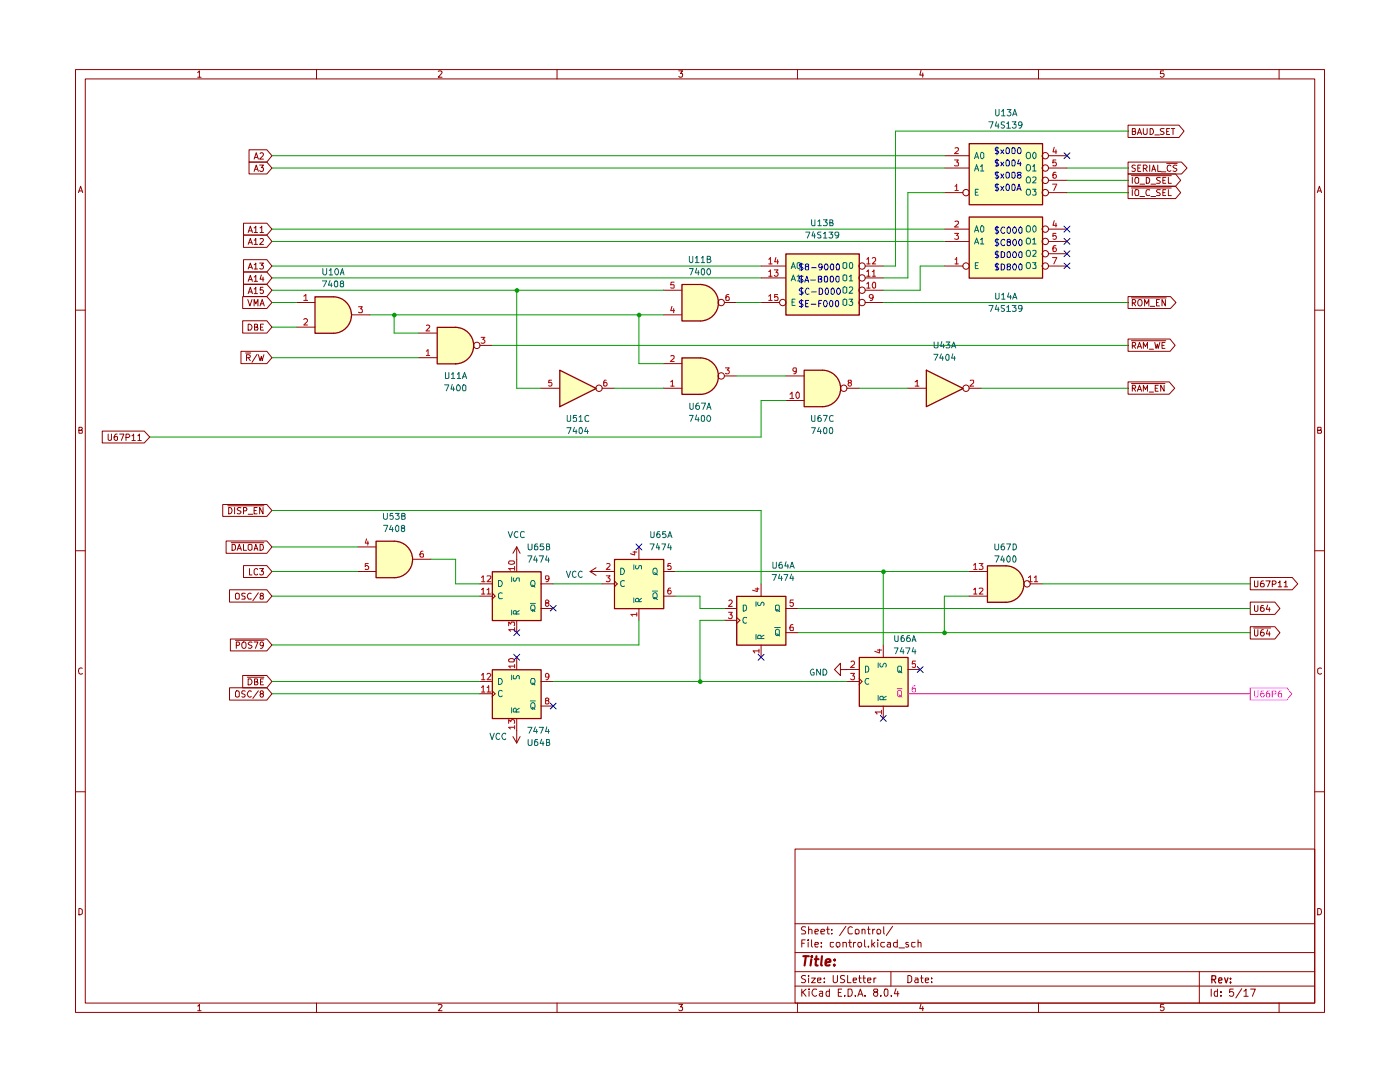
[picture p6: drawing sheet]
<svg xmlns="http://www.w3.org/2000/svg" width="279mm" height="216mm" viewBox="0 0 279 216" stroke-linecap="round" stroke-linejoin="round" font-family="sans-serif">
<g fill="none" stroke="#900000" stroke-width=".2">
<path d="M15.1 13.9h249.2v188.1h-249.2zM17 15.7h245.4v184.5h-245.4zM39.5 14.5l.3-.4v1.3M39.5 15.4h.6M63.2 13.9v1.8M87.5 14.2l.5-.1 .2 .3-.7 1h.7M111.2 13.9v1.8M135.5 14.1h.7l-.4 .5h.3v.7l-.5 .1-.1-.2M159.2 13.9v1.8M183.8 14.1l-.2 .9h.7M184.1 14.6v.8M207.3 13.9v1.8"/>
<path d="M232.2 14.1h-.6v.6l.6-.1 .1 .2v.4l-.2 .2h-.4l-.1-.2M255.3 13.9v1.8M15.7 38.4l.4-1.2 .4 1.2M15.7 38.1h.6M262.9 38.4l.4-1.2 .4 1.2M263.1 38.1h.6M15.1 61.9h1.9M262.4 61.9h1.9M15.7 85.9h.5l.2-.3-.1-.3h-.6v1.1h.6l.1-.5h-.2M263 85.9l.6-.1v-.5h-.6v1.1h.7v-.4v-.1h-.3M15.1 109.9h1.9M262.4 109.9h1.9"/>
<path d="M16.4 133.3a.58 .58 0 0 0-.8 .6 .58 .58 0 0 0 .8 .6v-.1M263.7 133.3h-.3l-.4 .2 .1 .9 .3 .1 .3-.1M15.1 158h1.9M262.4 158h1.9M158.7 169.4h103.7v30.8h-103.7zM15.7 181.3l.6 .1 .1 .2v.7l-.4 .2h-.3zM158.7 196.8h103.7M158.7 193.9h103.7M158.7 190.1h103.7M158.7 184.3h103.7M160 197.4v1.4M160 188.2h.5"/>
<path d="M160.2 198l.7 .8M160.7 187.5h-.7v1.5M160.8 194.7l-.6-.1-.3 .3a.74 .74 0 0 0 .8 .6l.1 .3-.3 .3-.6-.1M160.8 185l-.6-.1-.2 .2v.4l.5 .2 .3 .4-.2 .3h-.7M160.9 197.4l-.9 .7M161.3 187.5v.2M161.3 188v1M161.4 194.6v.2M161.4 185.6l.2-.2 .5 .2v.8M161.4 184.9v1.5M161.4 195.2v.9M161.5 197.4h.1"/>
<path d="M161.5 197.8v1M162 195.2h.7l-.7 .9h.7M162 187.5v1.3l.1 .2M162.6 188.5l.7-.1-.1-.4h-.5l-.1 .2v.6l.2 .2 .4-.1M162.6 185.9l.7-.1-.1-.4h-.4l-.2 .2v.6l.1 .2h.5M163 197.4h-.6a.79 .79 0 0 0-.3 .8 .79 .79 0 0 0 .6 .6l.3-.2M163.2 195.6l.6-.1v-.3h-.6v.1v.7h.6M163.6 197.9h.6v.9M163.8 185.9l.8-.1-.1-.3-.4-.1-.3 .2 .1 .8h.6M163.9 188.8v.2M163.9 188v.2M164.2 198.1l-.6 .2-.1 .2 .2 .3 .5-.1"/>
<path d="M164.5 195.9v.2M164.5 195.2v.1M164.9 185.4h.6M165.2 184.9v1.3l.1 .2h.2M165.5 197.9l-.4-.1-.3 .3 .1 .6h.6M165.5 197.4v1.4M166 186.3v.1M166 185.5v.1M166.3 194.6l.1 1.4a.52 .52 0 0 0 .7-.2v-1.2M166.4 188l-.7 .1v.7l.2 .2 .5-.1M167 188.1h.6v.6l-.2 .3h-.3l-.2-.3zM167.3 198h.5"/>
<path d="M168 197.4h-.7v1.4h.7M168.2 188.1l.6-.1 .1 1M168.2 188v1M168.6 198.6v.2M168.6 194.7h-.8a.57 .57 0 0 0 .1 .6 .57 .57 0 0 0 .6 .2l.1 .3a.6 .6 0 0 1-.9 .2M168.8 184.8l-1.2 1.9M169.2 194.6v1.5h.6M169.2 197.4h.6a.94 .94 0 0 1-.1 1.4h-.5zM169.3 188h.6M169.6 187.5v1.3l.3 .2M170.1 185.1l-.4-.2-.5 .4 .1 .9 .2 .2 .6-.1M170.3 195.6l.6-.1v-.3h-.6v.1v.7h.6"/>
<path d="M170.3 188v1M170.7 198.6v.2M170.7 185.6l.1-.1a.45 .45 0 0 1 .6 .2v.6l-.6 .1zM170.8 188h-.3l-.2 .3M171.2 198.8l.5-1.4 .5 1.4M171.3 188.1h.6l.1 .6-.3 .3h-.3l-.2-.3zM171.4 195.2h.5M171.4 198.4h.6M171.5 194.6v1.2l.4 .3M172 185.6l.2-.2 .4 .2v.8M172 185.4v1M172.2 195.2h.5"/>
<path d="M172.4 194.6v1.2l.2 .3h.1M172.6 187.5v1.3l.2 .2M172.6 198.6v.2M173.1 195.6l.7-.1-.1-.3h-.5l-.1 .1 .1 .7h.5M173.1 185.4h.6M173.3 188.8v.2M173.3 184.9v1.3l.1 .2h.3M174 187.5v1.5M174.2 188.4l.4 .6M174.2 185.4v1M174.4 195.2v.9M174.6 185.4l-.4 .3"/>
<path d="M174.6 188l-.6 .6M174.7 198l-.4-.3 .2-.3h.6l.1 .3-.3 .3a.45 .45 0 0 0-.5 .1 .45 .45 0 0 0 0 .5l.1 .1a.44 .44 0 0 0 .6-.1 .44 .44 0 0 0-.2-.6M174.8 195.2h-.2l-.2 .2M175.1 185.5a.45 .45 0 0 1 .7 .2l-.1 .6-.6 .1zM175.2 187.5v.2M175.2 188v1M175.8 198.6v.2M176.4 184.9v1.3l.1 .2M176.5 197.4h.5l.2 .2v.9l-.3 .3a.99 .99 0 0 1-.4-1.4zM176.5 188h-.6l-.1 .3v.4a.52 .52 0 0 0 .7 .2M177.1 188h.5l.1 1M177.7 188.4h-.5l-.2 .2 .2 .4 .5-.1"/>
<path d="M177.8 193.9v2.9M177.9 198.6v.2M178.1 184.8l-1.2 1.9M178.8 197.3l-.3 1h.9M179.1 188h-.6l-.2 .3v.4a.52 .52 0 0 0 .8 .2M179.1 187.5v1.5M179.2 197.8v1M179.4 189.1h1.1M181.2 194.6h.3l.4 .4v.7l-.4 .4h-.3zM181.3 188h-.5v.3l.4 .2 .2 .3-.2 .2-.4-.1M182.6 195.2h.5l.1 .9M182.6 188l-.7 .1v.7l.3 .2 .4-.1"/>
<path d="M183.2 195.5h-.5l-.2 .2 .2 .4 .5-.1M183.2 188.1l.5-.1 .1 1M183.2 187.5v1.5M183.7 195.2h.5M183.9 194.6v1.2l.3 .3M184.7 195.6l.6-.1v-.3h-.6v.1v.7h.6M185.9 195.9v.2M185.9 195.2v.1M239.4 193.9v6.3M241.7 197.4v1.4M243 197.9l-.4-.1-.3 .3 .1 .6h.6M243 197.4v1.4"/>
<path d="M243.7 198.6v.2M243.7 197.9v.1M246.1 197.4h-.7v.6l.6-.1 .2 .2-.1 .5-.1 .2-.6-.2M247.8 197.3l-1.2 1.8M248.2 197.8l.5-.4v1.4M248.2 198.8h.9M249.6 197.4h.9l-.6 1.4M263 181.3a.65 .65 0 0 1 .7 .6 .65 .65 0 0 1-.7 .6zM39.5 200.7l.3-.3v1.3M39.5 201.7h.6M63.2 200.2v1.8M87.5 200.5l.5-.1 .2 .3-.7 1h.7"/>
<path d="M111.2 200.2v1.8M135.5 200.4h.7l-.4 .5h.3v.7l-.5 .1-.1-.2M159.2 200.2v1.8M183.8 200.3l-.2 1h.7M184.1 200.8v.9M207.3 200.2v1.8M232.2 200.4h-.6v.6l.6-.1 .1 .2v.3l-.2 .3h-.4l-.1-.2M255.3 200.2v1.8"/>
</g>
<path d="M241.9 195.5l.6-.1 .1-.6-.7-.1v1.4M242.2 195.5l.4 .6M243.2 195.6l.7-.1-.2-.4-.4 .1-.1 .7 .2 .2 .4-.1M244.4 195.1l.3 1 .4-1M245.6 196v.1M245.6 195.2v.2" fill="none" stroke="#900000" stroke-width=".25"/>
<path d="M160.3 190.8h1.1M160.8 190.8l-.2 1.9M161.9 191.4l-.1 1.3M162 190.8v.2M162.6 191.4h.8M162.9 190.8l-.1 1.8 .4 .1M164 190.8l-.1 1.6 .1 .3M164.8 192.1l.9-.2v-.4a.6 .6 0 0 0-.9 .1v1h.8M166.5 192.5v.2M166.6 191.5v.1" fill="none" stroke="#900000" stroke-width=".42"/>
<g fill="#feffba">
<path d="M139.7 56.7a3.6 3.6 0 0 1 3.6 3.7 3.6 3.6 0 0 1-3.6 3.6z"/>
<path d="M136.1 56.7h3.6v7.3h-3.6z"/>
<path d="M156.8 50.6h14.6v12.2h-14.6z"/>
<path d="M90.9 65.3a3.6 3.6 0 0 1 3.6 3.6 3.6 3.6 0 0 1-3.6 3.7z"/>
<path d="M87.2 65.3h3.7v7.3h-3.7z"/>
<path d="M66.5 59.2a3.6 3.6 0 0 1 3.6 3.6 3.6 3.6 0 0 1-3.6 3.7z"/>
<path d="M62.8 59.2h3.7v7.3h-3.7z"/>
<path d="M193.4 43.3h14.6v12.2h-14.6z"/>
<path d="M193.4 28.6h14.6v12.2h-14.6z"/>
<path d="M200.7 112.9a3.6 3.6 0 0 1 3.6 3.6 3.6 3.6 0 0 1-3.6 3.6z"/>
<path d="M197 112.9h3.7v7.2h-3.7z"/>
<path d="M171.4 131.1h9.8v9.8h-9.8z"/>
<path d="M98.2 133.6h9.7v9.7h-9.7z"/>
<path d="M184.8 73.8l7.4 3.7-7.4 3.6z"/>
<path d="M164.1 73.8a3.6 3.6 0 0 1 3.6 3.7 3.6 3.6 0 0 1-3.6 3.6z"/>
<path d="M160.4 73.8h3.7v7.3h-3.7z"/>
<path d="M147 119h9.8v9.7h-9.8z"/>
<path d="M139.7 71.4a3.6 3.6 0 0 1 3.6 3.6 3.6 3.6 0 0 1-3.6 3.7z"/>
<path d="M136.1 71.4h3.6v7.3h-3.6z"/>
<path d="M111.7 73.8l7.3 3.7-7.3 3.6z"/>
<path d="M122.6 111.6h9.8v9.8h-9.8z"/>
<path d="M98.2 114h9.7v9.8h-9.7z"/>
<path d="M78.7 107.9a3.6 3.6 0 0 1 3.6 3.7 3.6 3.6 0 0 1-3.6 3.6z"/>
<path d="M75 107.9h3.7v7.3h-3.7z"/>
</g>
<g fill="none" stroke="#900000" stroke-width=".25">
<path d="M193.4 28.7h14.7v12.2h-14.7zM62.9 59.2h3.6a3.6 3.6 0 0 1 3.6 3.7 3.6 3.6 0 0 1-3.6 3.6h-3.6zM136.1 56.8h3.7a3.6 3.6 0 0 1 3.6 3.6 3.6 3.6 0 0 1-3.6 3.7h-3.7zM156.8 50.7h14.7v12.2h-14.7zM193.4 43.3h14.7v12.2h-14.7zM90.9 65.3a3.6 3.6 0 0 1 3.6 3.7 3.6 3.6 0 0 1-3.6 3.6M91 65.3h-3.8v7.3h3.8M111.7 73.9l7.3 3.6-7.3 3.7zM136.1 71.4h3.7a3.6 3.6 0 0 1 3.6 3.7 3.6 3.6 0 0 1-3.6 3.6h-3.7zM160.5 73.9h3.6a3.6 3.6 0 0 1 3.7 3.6 3.6 3.6 0 0 1-3.7 3.7h-3.6zM184.9 73.9l7.3 3.6-7.3 3.7zM78.7 108h-3.6v7.3h3.6"/>
<path d="M78.7 108a3.6 3.6 0 0 1 3.6 3.6 3.6 3.6 0 0 1-3.6 3.7M98.3 114.1h9.7v9.7h-9.7zM122.6 111.6h9.9v9.9h-9.9zM147 119h9.8v9.7h-9.8zM200.7 112.9a3.6 3.6 0 0 1 3.6 3.6 3.6 3.6 0 0 1-3.6 3.7M200.8 112.9h-3.7v7.3h3.7M98.3 133.6h9.7v9.8h-9.7zM171.5 131.2h9.7v9.7h-9.7z"/>
</g>
<g fill="none" stroke="#900000" stroke-width=".2">
<path d="M49.7 32.3h3.6l1 1.2-1 1.2h-3.6zM49.7 29.9h3.6l1 1.2-1 1.2h-3.6zM50.7 34.2l.4-1.3 .5 1.3M50.7 31.7l.4-1.2 .5 1.2M50.9 33.8h.5M50.9 31.4h.5M51.8 32.9h.8l-.4 .5h.3v.7l-.5 .1-.2-.2M51.9 30.6l.4-.1 .3 .3-.8 .9h.8M188.5 33.5h4.9M188.5 38.4h3.7M188.5 31.1h4.9M209.2 33.5h3.7"/>
<path d="M209.2 36h3.7M209.2 38.4h3.7M209.2 31.1h3.7M225.1 25h10.2l1 1.2-1 1.2h-10.2zM225.1 32.3h10.7l1.1 1.2-1.1 1.2h-10.7zM225.1 34.7h9.5l1 1.3-1 1.2h-9.5zM225.1 37.2h9.5l1 1.2-1 1.2h-9.5zM225.8 35.1h8M225.8 37.5h8M226 26.2h.4l.2-.1-.1-.4h-.5v1.1h.6l.1-.4-.3-.2M226 35.4v1.2M226 37.8v1.2"/>
<path d="M226.6 33l-.5-.1-.2 .3 .1 .2 .6 .3v.3l-.2 .2-.5-.1M226.7 37.8h.4l.1 .2v.9l-.1 .1h-.4l-.1-.1-.1-.6zM226.7 35.4l.5 .2v.8l-.1 .2h-.4a.86 .86 0 0 1 0-1.2zM227 26.8l.4-1.1 .4 1.1M227.1 26.5h.6M227.1 33.5h.4M227.5 36.7h.9M227.5 39.2h.9M227.7 32.9h-.6v1.3h.6M228.2 25.7v.9l.2 .2h.5v-.2v-.9M228.2 33.6h.5l.2-.4-.2-.3h-.5v1.3M228.5 33.6l.4 .6"/>
<path d="M228.8 35.4a.66 .66 0 0 1 .6 .4 .66 .66 0 0 1-.2 .8h-.4zM229.4 37.9l-.5-.1-.2 .6 .2 .6 .5-.1M229.4 32.9v1.3M229.5 25.7h.5a.66 .66 0 0 1 .2 .7 .66 .66 0 0 1-.7 .4zM229.7 36.7h.9M229.7 39.2h.9M229.9 34.2l.3-1.3 .4 1.3M230 33.8h.5M230.5 26.9h.9M231.1 32.9v1.3h.5M231.6 35.5h-.7l-.1 .2 .6 .4 .2 .3-.2 .2h-.6M231.6 37.8l-.7 .1-.1 .3 .3 .2h.2l.3 .4-.2 .2h-.6"/>
<path d="M231.7 34.3h1M232.1 36h.4M232.1 38.4h.4M232.3 25.7h-.6l-.1 .1 .2 .4h.3l.2 .3-.1 .3h-.6M232.7 35.4h-.6v1.2h.6M232.7 37.8h-.6v1.2h.6M232.8 26.2h.4M232.8 32.6h2.1M233.2 35.4v1.2h.6M233.2 37.8v1.2h.6M233.4 25.7h-.6v1.1h.6M233.7 33.1l-.3-.2a.65 .65 0 0 0-.5 .7 .65 .65 0 0 0 .5 .6l.3-.2"/>
<path d="M233.8 25.7h.6M234.1 25.7v1.1M234.9 33l-.5-.1-.3 .3 .1 .2 .7 .4-.3 .4-.5-.1M48.4 59.2h4.9l1 1.2-1 1.2h-4.9zM48.6 54.3h4.7l1 1.2-1 1.2h-4.7zM48.6 51.8h4.7l1 1.3-1 1.2h-4.7zM48.6 56.7h4.7l1 1.2-1 1.3h-4.7zM48.6 46.9h4.7l1 1.3-1 1.2h-4.7zM48.6 44.5h4.7l1 1.2-1 1.2h-4.7zM49.4 59.8l.5 1.2 .4-1.2M49.5 56.1l.5-1.2 .4 1.2M49.5 53.7l.5-1.2 .4 1.2"/>
<path d="M49.5 58.6l.5-1.3 .4 1.3M49.5 48.8l.5-1.2 .4 1.2M49.5 46.4l.5-1.3 .4 1.3M49.7 55.8h.6M49.7 53.3h.6M49.7 58.3h.6M49.7 48.4h.6M49.7 46.1h.6M50.7 55.3l.4-.4v1.2M50.7 52.8l.4-.3v1.2M50.7 57.7h.2l.2-.4v1.3M50.7 47.9h.2l.2-.3v1.2"/>
<path d="M50.7 45.5h.2l.2-.4v1.3M50.7 56.1h.7M50.7 53.7h.7M50.7 58.6h.7M50.7 48.8h.7M50.7 46.4h.7M51.8 52.5h.8l-.4 .4 .3 .1v.6h-.7M51.9 47.7l.4-.1 .3 .3-.8 .9h.8M51.9 45.5l.3-.4v1.3M51.9 46.4h.7M52.2 54.9l-.3 .8h.8M52.5 57.3h-.5l-.1 .6h.6v.6l-.4 .1-.2-.2"/>
<path d="M52.5 55.3v.8M132.4 57.9h3.7M151.9 55.5h4.9M151.9 53.1h4.9M172.6 57.9h3.7M172.6 55.5h3.7M172.6 53.1h3.7M188.5 53.1h3.7M188.5 45.7h4.9M188.5 48.2h4.9M209.2 53.1h3.7M209.2 45.7h3.7"/>
<path d="M209.2 48.2h3.7M209.2 50.6h3.7M225.1 59.2h8.5l1.1 1.2-1.1 1.2h-8.5zM225.8 59.4h6.9M227.2 59.9l.5-.1a.86 .86 0 0 1 0 1.2 .46 .46 0 0 1-.6-.4zM231.4 59.8h-.6v1.2h.6M232.6 59.8v1.2l-.7-1.2v1.2M48.1 70.1h5.2l1 1.3-1 1.2h-5.2zM48.4 64h4.9l1 1.3-1 1.2h-4.9zM49 70.4h1M49.2 71.4h.6l.2-.2-.1-.3-.7-.1v1.2M49.5 64.7a.66 .66 0 0 1 .8 .4 .66 .66 0 0 1-.3 .8h-.5z"/>
<path d="M49.5 71.4l.5 .6M50.7 61v-1.2l.4 .8 .4-.8v1.2M50.8 65.3h.4l.2-.2v-.3l-.6-.1v1.2h.6l.1-.5-.3-.1M51.3 70.7l-1 1.6M51.6 70.8l.3 1.2 .3-.9 .1 .9 .4-1.2M51.9 61l.4-1.2 .4 1.2M52 65.3h.4M52 60.6h.6M52.6 64.7h-.6v1.2h.6M59.2 60.4h3.6M59.2 65.3h3.6M70.2 62.8h3.6"/>
<path d="M83.6 71.4h3.6M83.6 66.5h3.6M95.8 68.9h2.4M107.9 77.5h3.8M120.1 77.5h2.5M132.4 62.8h3.7M132.4 77.5h3.7M132.4 72.6h3.7M144.6 60.4h2.4M144.6 75h2.4M151.9 60.4h3.6M156.8 79.9h3.6"/>
<path d="M156.8 75h3.6M169 77.5h2.4M172.6 60.4h3.7M181.2 77.5h3.6M193.4 77.5h2.4M225.1 67.6h8.4l1 1.3-1 1.2h-8.4zM225.1 76.2h8.2l1.1 1.3-1.1 1.2h-8.2zM225.8 68h6.9M225.8 76.5h6.7M226 60.5l.6-.1v-.5l-.6-.1v1.2M226 69l.6-.1v-.5l-.6-.1v1.2M226 77.5h.6v-.5l-.6-.1v1.2"/>
<path d="M226.2 60.5l.5 .5M226.2 69l.5 .5M226.2 77.5l.5 .6M227 69.5l.4-1.2 .4 1.2M227 78.1l.4-1.2 .4 1.2M227.1 69.2h.6M227.1 77.7h.6M228.2 69.5v-1.2l.4 .9 .4-.9v1.2M228.2 78.1v-1.2l.4 .8 .4-.8v1.2M228.4 61v-1.2l.5 .8 .4-.8v1.2M229.4 69.7h.8M229.4 78.2h.8"/>
<path d="M229.5 61.1h1M230.5 68.3l.2 1.2 .3-.8 .1 .8 .4-1.2M230.5 77.5h.5M230.8 60.4h.3M231.1 76.9h-.6v1.2h.6M231.9 68.9h.4M232.3 76.9v1.2l-.7-1.2v1.2M232.5 68.3h-.6v1.2h.6M20.4 86h8.4l1.1 1.2-1.1 1.2h-8.4zM21.6 86.6v1.1l.2 .2 .4-.1 .1-.2v-1M23.4 86.6l-.5 .2-.1 .8 .2 .3 .5-.2-.1-.6h-.5l-.1 .2M23.9 86.6h.8l-.5 1.3"/>
<path d="M25.1 87.3h.6l.2-.4-.2-.3h-.6v1.3M26.3 87l.4-.4v1.3M26.3 87.9h.7M27.5 87l.4-.4v1.3M27.5 87.9h.7M44.4 100.7h8.9l1 1.2-1 1.1h-8.9zM45.1 107.9h8.2l1 1.2-1 1.3h-8.2zM45.5 100.9h7.2M45.6 101.3a.64 .64 0 0 1 .7 .6 .64 .64 0 0 1-.7 .6zM45.8 117.7h7.5l1 1.3-1 1.1h-7.5zM46.1 108.3h6.6M46.3 108.6h.5l.2 .3v.7l-.2 .1-.5 .1z"/>
<path d="M46.8 101.3v1.2M47 118.5l.2-.1 .6 .1v.9l-.2 .1h-.4l-.2-.1zM47.3 109.8l.5-1.2 .4 1.2M47.5 109.5h.6M48.1 101.3h-.5l-.3 .2 .1 .3 .7 .3-.3 .4-.5-.1M48.6 112.9h4.7l1 1.1-1 1.2h-4.7zM48.6 108.6v1.2h.6M48.6 101.9h.6v-.6h-.6v1.2M48.9 118.4h-.6v.4l.6 .4v.3h-.6M49.5 108.8l.2-.2h.4l.2 .2v.8l-.3 .2-.5-.2zM49.5 102.6h1M49.8 113.5v1.2h.5"/>
<path d="M50.1 118.4a.61 .61 0 0 0-.7 .4 .61 .61 0 0 0 .2 .7h.5M50.7 109.8l.4-1.2 .4 1.2M50.7 101.9h.4M50.8 109.5h.6M51.3 101.3h-.6v1.2h.6M51.4 113.6l-.3-.1-.4 .3 .1 .8 .3 .1 .3-.1M51.6 118.3l-1.1 1.6M51.8 113.5h.8l-.4 .5h.3v.6l-.5 .1-.2-.1M51.9 108.6h.4a.66 .66 0 0 1 .3 .8 .66 .66 0 0 1-.7 .4zM52.2 118.9l-.3-.3a.35 .35 0 0 1 .3-.2 .35 .35 0 0 1 .4 .2l-.1 .2-.5 .2v.5h.5l.1-.4-.3-.2M52.5 101.3v1.2l-.7-1.2v1.2M71.4 114h3.6"/>
<path d="M71.4 109.1h3.6M82.4 111.6h3.6M95.8 116.5h2.4M95.8 119h2.4M98.2 118.3l.6 .7-.6 .5M103.1 109.1v4.9M103.1 109.1l-.7 1.3M103.1 109.1l.7 1.3M107.9 116.5h2.5M117.8 114h4.8M117.8 114l1.2 .8M119 113.3l-1.2 .7"/>
<path d="M120.1 116.5h2.5M122.6 115.9l.6 .6-.6 .6M127.5 109.1v2.5M132.4 119h2.4M132.4 114h2.4M151.9 116.5v2.5M193.4 119h3.6M193.4 114h3.6M205.6 116.5h2.4M249.5 115.2h8.4l1.1 1.3-1.1 1.2h-8.4zM250.4 115.9v1.2h.6v-1.2M252.1 115.9l-.4 .1a.94 .94 0 0 0 0 1.1h.4l.2-.2v-.3l-.2-.2h-.4l-.2 .2"/>
<path d="M252.6 115.9h.9l-.5 1.2M253.9 116.6h.5l.3-.3-.1-.3-.7-.1v1.2M255.1 116.2h.2l.1-.3v1.2M255.1 117.1h.7M256.3 116.2l.3-.3v1.2M256.3 117.1h.7M45.8 137.2h7.5l1 1.2-1 1.3h-7.5zM46 127.5h7.3l1 1.2-1 1.2h-7.3zM47 127.8h5.7M47.2 128.8l.6-.1v-.5l-.6-.1v1.3M47.2 137.8h.3l.3 .3v.8l-.3 .2-.5-.2v-.8zM48.3 128.3l.6-.2a.86 .86 0 0 1 0 1.3 .46 .46 0 0 1-.6-.5z"/>
<path d="M48.4 134.8h4.9l1 1.2-1 1.2h-4.9zM48.9 137.9l-.5-.1-.1 .2v.3l.6 .5-.2 .3-.4-.1M49.4 135.1h3.3M49.5 135.5h.5a.66 .66 0 0 1 .3 .8 .66 .66 0 0 1-.8 .4zM50.1 138v-.1a.54 .54 0 0 0-.6 .1 .54 .54 0 0 0-.1 .6l.4 .5 .3-.2M50.3 128.2l-.5-.1-.3 .3 .1 .2 .7 .3-.3 .5-.5-.1M50.7 128.1h.8l-.5 1.3M50.8 136.1h.4l.2-.2-.1-.4h-.5v1.2l.6-.1 .1-.4-.3-.1M51.6 137.8l-1.1 1.6M52 136.1h.4M52.2 138.4l-.2-.1a.31 .31 0 0 1 .1-.4 .31 .31 0 0 1 .4 .1v.3l-.5 .1-.1 .2v.3l.3 .2 .3-.1 .1-.1-.1-.5h-.2M52.6 135.5h-.6v1.2h.6"/>
<path d="M52.6 128.6a.35 .35 0 0 1-.4 .3 .35 .35 0 0 1-.3-.3l.1-.4 .3-.1a.72 .72 0 0 1 .3 .7 .72 .72 0 0 1-.6 .6M95.8 136h2.4M95.8 138.4h2.4M98.2 137.8l.6 .6-.6 .6M103.1 123.8v2.4M103.1 131.1v2.5M107.9 136h2.5M107.9 121.4h2.5M127.5 121.4v2.4M144.6 121.4h2.4M144.6 123.8h2.4M147 123.2l.7 .6-.7 .7"/>
<path d="M151.9 128.7v2.4M156.8 121.4h2.5M156.8 126.2h2.5M167.7 133.6v-1.3l-1.2 1.3 1.2 1.2v-1.2h3.7M169 136h2.4M171.4 135.4l.6 .6-.6 .7M176.3 128.7v2.4M181.2 133.6h2.4M249.5 120.1h4.9l1 1.3-1 1.2h-4.9zM249.5 125.1h4.9l1 1.1-1 1.3h-4.9zM250.2 125.3h3.4M250.4 120.8v1a.35 .35 0 0 0 .3 .2 .35 .35 0 0 0 .3-.2v-1"/>
<path d="M250.4 125.6v1.1l.2 .2 .4-.1v-.1v-1.1M252.1 120.8l-.4 .1-.2 .9 .3 .2 .4-.1 .1-.4-.2-.3h-.3l-.3 .3M252.1 125.6a.72 .72 0 0 0-.5 .6 .72 .72 0 0 0 .2 .7h.3l.2-.2-.1-.5h-.4l-.3 .2M253 120.7l-.3 .9h.8M253 125.6l-.3 .9h.8M253.3 121.2v.8M253.3 126.1v.8M102.4 147l.7 1.3M103.1 143.3v5M103.8 147l-.7 1.3M107.9 140.9h2.5M176.3 140.9v2.4"/>
<circle cx="192.8" cy="38.4" r=".64"/>
<circle cx="208.6" cy="33.5" r=".64"/>
<circle cx="208.6" cy="36" r=".64"/>
<circle cx="208.6" cy="38.4" r=".64"/>
<circle cx="208.6" cy="31.1" r=".64"/>
<circle cx="172" cy="57.9" r=".64"/>
<circle cx="172" cy="53.1" r=".64"/>
<circle cx="172" cy="55.5" r=".64"/>
<circle cx="192.8" cy="53.1" r=".64"/>
<circle cx="208.6" cy="48.2" r=".64"/>
<circle cx="208.6" cy="53.1" r=".64"/>
<circle cx="208.6" cy="50.6" r=".64"/>
<circle cx="208.6" cy="45.7" r=".64"/>
<circle cx="95.2" cy="68.9" r=".64"/>
<circle cx="119.5" cy="77.5" r=".64"/>
<circle cx="143.9" cy="60.4" r=".64"/>
<circle cx="143.9" cy="75" r=".64"/>
<circle cx="156.2" cy="60.4" r=".64"/>
<circle cx="168.4" cy="77.5" r=".64"/>
<circle cx="172" cy="60.4" r=".64"/>
<circle cx="192.8" cy="77.5" r=".64"/>
<circle cx="205" cy="116.5" r=".64"/>
</g>
<g fill="none" stroke="#b90000" stroke-width=".2">
<path d="M190.5 31.9h.8l-.4 .4 .4 .2v.5h-.8M190.6 37.2l.3-.5v1.3M190.6 29.5h.7v.5l-.8 .6h.8M190.6 38h.7M210.1 36.7h.8l-.6 1.3M210.4 29.4l-.3 .9h.8M210.7 31.9h-.6v.5a.45 .45 0 0 1 .6 .1 .45 .45 0 0 1 0 .6l-.6-.1M210.7 34.4h-.4l-.2 .2v.9h.6v-.6l-.4-.1-.2 .3M210.7 29.9v.7M60.6 59.1l.4-.3v1.1M60.6 59.9h.8M134.5 56.3h-.6v.6l.6-.1v.6h-.6"/>
<path d="M145.5 58.8h-.3l-.3 .2v.9h.6v-.6l-.5-.1-.1 .2M153.4 54.2l.4-.4v1.3M153.4 51.7l.4-.3v1.3M153.4 59.1l.4-.3v1.1M153.4 55.1h.7M153.4 52.7h.7M153.4 59.9h.7M154.5 53.8h.8l-.4 .6h.3v.6l-.5 .1-.2-.2M154.9 51.4l-.3 .8h.8M155.2 58.8h-.6v.6l.2-.2 .4 .1v.6h-.6M155.2 51.8v.9M173 56.6l.3-.3v1.2"/>
<path d="M173 54.2l.3-.4v1.3M173 51.7l.3-.3v1.3M173 57.5h.7M173 55.1h.7M173 52.7h.7M174.1 54.2h.1l.2-.4v1.3M174.1 51.6l.1-.2h.4l.2 .2v.4l-.7 .7h.7M174.1 55.1h.7M174.2 56.4l.3-.1 .3 .3v.7l-.2 .2h-.4l-.1-.4zM174.2 59.3l-.2 .2h-.3l-.2-.2 .1-.5h.4l.2 .2-.1 .9h-.4M190.5 46.6h.8l-.4 .4 .4 .2v.5h-.8M190.6 51.7h.2l.1-.3v1.3"/>
<path d="M190.6 44.2h.7v.4l-.8 .7h.8M190.6 52.7h.7M210.1 51.4h.8l-.6 1.3M210.4 44l-.3 1h.8M210.7 46.6h-.6v.6l.5-.2 .2 .2-.1 .5h-.6M210.7 49h-.4l-.2 .3v.8h.6v-.6l-.4-.1-.2 .3M210.7 44.5v.8M60.6 63.8l.2-.2h.3l.3 .2-.1 .4-.7 .7h.8M71.5 61.2h.8l-.3 .4 .3 .2v.5h-.8M85.1 70.1l.3-.3v1.2M85.1 64.9h.4l.3 .3-.8 .8h.8M85.1 71h.7"/>
<path d="M96 67.3h.8l-.4 .4 .4 .3-.1 .4h-.7M110.1 75.9h-.5l-.1 .5h.6v.6h-.6M121 75.9h-.4l-.1 .2v.9a.42 .42 0 0 0 .5-.1 .42 .42 0 0 0 .1-.5l-.5-.1-.1 .2M133.9 76.2l.3-.3v1.1M133.9 71h.6v.5l-.7 .6h.7M133.9 77h.6M134.1 61.1l-.2 .9h.7M134.5 61.6v.8M144.8 73.4h.7l-.4 .4 .4 .1v.2v.4h-.7M157.6 78.7l.5-.5v1.3M157.6 79.5h.8M158.9 78.4l.4-.2 .2 .3v.7l-.2 .3a.72 .72 0 0 1-.4-1.1z"/>
<path d="M158.9 73.9l-.2 .3h-.2l-.3-.3 .1-.4h.6v.8l-.5 .3M169.5 76.4l-.3-.3 .1-.2h.5v.4l-.5 .2a.35 .35 0 0 0 0 .5 .35 .35 0 0 0 .5 0 .35 .35 0 0 0 0-.5l-.1-.1M182.6 76.2l.4-.3v1.1M182.6 77h.8M193.6 75.9h.6l.1 .5-.8 .6h.8M73.2 107.5l-.3 .9h.7M73.4 107.9v.9M73.5 112.4h-.6v.6l.4-.1 .3 .2v.4l-.2 .1-.5-.1M84.4 110l-.4 .1a.94 .94 0 0 0 0 1.1l.5-.1v-.5l-.5-.1-.2 .2M96.1 117.7l.3-.4v1.2M96.1 115.2l.3-.3v1.2M96.1 116.1h.7"/>
<path d="M96.1 118.5h.7M97.2 117.7l.3-.4v1.2M97.2 115l.6-.1 .2 .2-.1 .3-.7 .7h.8M97.2 118.5h.8M101.5 112.1l.2-.2h.7l.3 .3-.1 .2a.7 .7 0 0 1-1.1-.1zM102.7 113.5h-1.2l.4 .3M102.7 113v.8M109.6 115.4l-.3 .3-.4-.2v-.5l.5-.1a.94 .94 0 0 1 0 1.1l-.4 .1M121 114.9h.8l-.5 .4 .4 .1 .1 .2-.1 .4h-.7M121.1 112.5l.4-.1 .3 .4-.8 .8h.8M126.3 110.2h.8M126.7 110v.7l-.9-.2"/>
<path d="M133.9 112.4h-.6v.6l.1-.1h.5v.7l-.6-.1M133.9 117.3l-.5 .1-.1 .9a.35 .35 0 0 0 .3 .2 .35 .35 0 0 0 .3-.2v-.3a.35 .35 0 0 0-.3-.2 .35 .35 0 0 0-.3 .2M145.5 119.9l.4-.2 .2 .4-.7 .9h.7M150.7 117.5h.8M151.1 117.3v.7l-.9-.2M158.3 119.7h-.6l-.1 .6h.7v.5l-.1 .2h-.4l-.2-.2M194.3 117.7l.3-.4v1.2M194.3 112.8l.3-.4v1.2M194.3 118.5h.7M194.3 113.6h.7M195.4 117.4l.6-.1 .2 .2-.1 .4-.7 .6h.8M195.4 112.4h.8l-.5 .5 .5 .2v.4l-.2 .1-.6-.1"/>
<path d="M205.2 115.2l.5-.3v1.2M205.2 116.1h.8M206.4 115.2l.4-.3v1.2M206.4 116.1h.7M96.1 137.2l.3-.4v1.3M96.1 134.7l.3-.3v1.2M96.1 138.1h.7M96.1 135.6h.7M97.2 137.2h.2l.1-.4v1.3M97.2 134.5l.2-.1h.3l.3 .2-.8 1h.8M97.2 138.1h.8M101.5 131.6a.75 .75 0 0 1 1.2 .2l-.3 .3h-.7l-.2-.2z"/>
<path d="M101.5 124.9v-.8l.4 .4 .1-.4h.6v.8M102.7 132.9h-1.2l.4 .4M102.7 125.6h-1.2l.4 .4M102.7 125.2v.8M102.7 132.6v.7M109.1 139.8l-.2-.1v-.3h.6v.3l-.6 .2 .1 .6h.4l.2-.2-.1-.4-.2-.1M109.1 120.3l-.2-.4 .4-.2 .3 .4-.3 .2-.4 .1v.4l.2 .2h.2l.3-.3v-.2l-.3-.2M109.6 134.9l-.2 .2h-.4l-.1-.6 .4-.1 .3 .2-.2 .9-.4 .1M127.1 122.6h-1.2l.3 .3M127.1 122.3v.6M145.4 122.2h.7l-.4 .5h.3l.1 .2-.1 .5h-.5l-.1-.1M151.5 129.9h-1.2l.3 .4"/>
<path d="M151.5 129.5v.8M158.2 124.6l-.4 .1-.2 .9 .1 .2 .6-.1-.1-.6h-.5l-.1 .2M169.8 134.4h.7l-.3 .5 .3 .1v.5l-.2 .1-.5-.1M169.8 132.1l.2-.2h.3l.2 .2v.4l-.7 .7h.7M175.1 129.7h.8M175.5 129.5v.8l-.9-.3M182.7 131.9h-.6l-.1 .6h.7v.6h-.7M101.5 144.4v-.8l.4 .4 .1-.3h.6v.7M102.7 145.1h-1.2l.4 .4M102.7 144.8v.7M175.9 142.1h-1.2l.3 .2v.2M175.9 141.7v.8"/>
</g>
<g fill="none" stroke="#006665" stroke-width=".2">
<path d="M194.5 31.7l.4-1.3 .4 1.3M194.5 34.1l.4-1.2 .4 1.2M194.6 38.4h.5M194.6 31.3h.6M194.6 33.7h.6M195.2 37.8h-.6v1.1h.6M195.7 33.2l.3-.3v1.2M195.7 34.1h.6M195.9 30.4l.4 .2v.8l-.2 .3a.75 .75 0 0 1-.2-1.3zM204.9 33l.2-.1h.4a.8 .8 0 0 1-.2 1.2h-.2a.79 .79 0 0 1-.2-1.1zM205 30.5h.5a.77 .77 0 0 1-.2 1.2l-.3-.1a.87 .87 0 0 1 0-1.1zM205 35.4h.5a.87 .87 0 0 1 0 1.1h-.5a.87 .87 0 0 1 0-1.1z"/>
<path d="M205 37.8h.5l.2 .4-.1 .6-.3 .1h-.3l-.2-.4zM206.1 33.2h.1l.2-.3v1.2M206.1 35.4h.7v.4l-.7 .7h.7M206.1 37.8h.7l-.4 .4 .4 .2v.5h-.7M206.1 34.1h.7M206.2 30.5l.3-.1 .3 .2v.8l-.3 .3a.71 .71 0 0 1-.3-1.2zM157.9 56l.4-1.1 .4 1.1M157.9 53.6l.4-1.2 .4 1.2M158 55.7h.6M158 53.3h.6M158.7 59.7h-.6v1.3h.6M159.1 55.2l.3-.3v1.1"/>
<path d="M159.1 52.6l.2-.2h.3a.77 .77 0 0 1-.2 1.2l-.3-.3zM159.1 56h.7M168.2 57.4l.3-.2 .5 .2v.9l-.3 .2-.5-.2zM168.2 55l.2-.1h.4l.2 .1v.9l-.3 .1-.5-.1zM168.2 52.6l.2-.2h.4l.2 .2v.8l-.3 .2-.5-.2zM168.2 59.9l.3-.2 .5 .2v.9l-.3 .2-.5-.2zM169.4 59.7h.8l-.4 .5h.3v.7l-.5 .1-.2-.2M169.5 57.4l.4-.2 .3 .4-.8 .9h.8M169.5 55.2l.3-.3v1.1M169.5 56h.7M169.6 52.5l.4-.1a.86 .86 0 0 1-.1 1.2l-.3-.1zM194.5 46.3l.4-1.3 .4 1.3"/>
<path d="M194.5 48.7l.4-1.2 .4 1.2M194.6 53h.5M194.6 46h.6M194.6 48.3h.6M195.2 52.4h-.6v1.2h.6M195.7 47.8l.3-.3v1.2M195.7 48.7h.6M195.9 45l.4 .3v.8l-.2 .2a.75 .75 0 0 1-.2-1.3zM204.9 45.2l.2-.2 .4 .1a.77 .77 0 0 1-.2 1.2l-.3-.1a.92 .92 0 0 1-.1-1zM205 47.6h.5a.87 .87 0 0 1 0 1.1h-.5a.87 .87 0 0 1 0-1.1zM205 50h.3l.3 .1 .1 .6-.2 .4h-.5l-.1-.1-.1-.6zM205 52.4h.5a.77 .77 0 0 1-.2 1.2l-.3-.1a.87 .87 0 0 1 0-1.1z"/>
<path d="M206.1 47.8l.3-.3v1.2M206.1 50h.7v.5l-.7 .6h.7M206.1 52.4h.7l-.4 .4 .4 .2v.5h-.7M206.1 48.7h.7M206.2 45.1l.3-.1 .3 .3v.8l-.3 .2a.71 .71 0 0 1-.3-1.2zM158.1 60.3h.4M99.5 115.8a.66 .66 0 0 1 .7 .4 .66 .66 0 0 1-.2 .8h-.5zM100.2 118.4a.45 .45 0 0 0-.7 .1v.7l.2 .3 .5-.1M102.1 115.1v1M102.5 115.3l-.1 .4 .3 .3 .3-.3 .2-.4h.3l.1 .7M106 116l.3-.2 .3 .1a.87 .87 0 0 1 0 1.1h-.5l-.2-.3zM106.2 116.8l.6 .4"/>
<path d="M123.9 113.4a.65 .65 0 0 1 .7 .6 .65 .65 0 0 1-.7 .6zM124.6 115.9l-.3-.1-.4 .3v.7l.2 .2 .5-.1M126.5 112.7v.9M126.5 119.3v.9M126.9 112.9l-.1 .4 .3 .2h.2l.3-.6h.3l.1 .6M128 119.4l-.5 .4M130.2 117.9h1M130.4 118.4l.5-.1a.86 .86 0 0 1 .1 1.2h-.5l-.2-.5zM130.5 113.5l.4-.1a.86 .86 0 0 1 0 1.2 .46 .46 0 0 1-.6-.4zM130.6 114.3l.6 .4M130.6 119.2l.6 .4M99.5 135.4h.5a.66 .66 0 0 1 .2 .8 .66 .66 0 0 1-.7 .4z"/>
<path d="M100.2 137.9l-.4-.1-.3 .3 .1 .8 .2 .1 .4-.1M102.1 121.8v.9M102.1 134.7v.9M102.5 134.8v.7h.4l.4-.7 .3 .2v.5M103 122.5v-.6h-.5l-.1 .6h1.2M103.6 121.8l-.6 .5M105.8 139.9h1M105.8 120.4h1M106.1 135.4h.5a.77 .77 0 0 1-.2 1.2l-.3-.1a.87 .87 0 0 1 0-1.1zM106.1 120.7h.5a.77 .77 0 0 1-.2 1.2l-.3-.1a.87 .87 0 0 1 0-1.1zM106.2 136.3h.2l.4 .4M106.2 121.7h.2l.4 .3"/>
<path d="M127.5 120.1l-.1-.6h-.5l-.1 .6h1.2M148.3 120.7h.5a.66 .66 0 0 1 .2 .8 .66 .66 0 0 1-.7 .4zM149 123.3l-.5-.1a.67 .67 0 0 0-.2 .7 .67 .67 0 0 0 .5 .5l.2-.1M150.9 120.1v.9M150.9 126.6v1M151.3 120.1l-.1 .5 .2 .2h.3l.4-.7 .4 .3-.1 .4M151.9 127.4v-.5l-.2-.2h-.3l-.2 .2v.5h1.3M152.5 126.7l-.6 .4M154.6 125.2h1.1M154.8 120.9l.1-.2h.5l.1 .2v.9l-.2 .1-.5-.1zM154.8 125.7l.2-.1 .5 .1v1l-.2 .1-.5-.1zM154.9 121.7h.3l.4 .3"/>
<path d="M154.9 126.5l.7 .4M172.7 132.9h.4l.2 .2 .1 .5-.3 .5h-.4zM173.4 135.5l-.5-.1a.61 .61 0 0 0-.3 .8 .61 .61 0 0 0 .8 .3M175.3 132.2v1M175.3 138.8v1M175.7 132.3l-.1 .5 .3 .3 .3-.2 .2-.5h.4v.7M176.3 139.6l-.1-.7h-.4l-.2 .2v.5h1.3M176.9 138.9l-.6 .4M179.2 133.1l.1-.2h.4l.2 .2v.8l-.2 .2h-.4l-.1-.2zM179.4 133.9l.6 .4M102.1 141.2v1M103 142.1v-.6l-.1-.2-.4 .1-.1 .7h1.2"/>
<path d="M103.6 141.3l-.6 .4M106 140.4l.3-.2 .3 .1a.77 .77 0 0 1-.2 1.2l-.3-.1a.92 .92 0 0 1-.1-1zM106.2 141.1l.6 .5"/>
</g>
<path d="M179.1 137.4h1M179.2 137.9l.2-.1 .5 .1v1l-.2 .1-.5-.1zM179.4 138.7l.6 .4M181.2 138.4h68.3M182.6 136.8l-.4 .1a.92 .92 0 0 0 .1 1.2l.4-.2v-.5l-.5-.1-.2 .2M249.5 137.2h7.3l1 1.2-1 1.3h-7.3zM250.4 137.8v1.1l.2 .2 .4-.1v-.1v-1.1M252.1 137.8a.72 .72 0 0 0-.5 .6 .72 .72 0 0 0 .2 .7h.3l.2-.2-.1-.5-.4-.1-.3 .3M253.3 137.8a.72 .72 0 0 0-.6 .6 .72 .72 0 0 0 .3 .7l.4-.2v-.5l-.4-.1-.3 .3M253.9 138.5l.7-.1 .1-.3-.3-.3h-.5v1.3M255.7 137.8a.72 .72 0 0 0-.6 .6 .72 .72 0 0 0 .3 .7l.4-.2v-.5l-.4-.1-.3 .3" fill="none" stroke="#f0f" stroke-width=".2"/>
<g fill="none" stroke="#009a00" stroke-width=".2">
<path d="M54.3 31.1h134.2M54.3 33.5h134.2M188.5 38.4h-7.3v17.1h-4.9M212.9 33.5h12.2M212.9 38.4h12.2M212.9 36h12.2M225.1 26.2h-46.4v26.9h-2.4M54.3 57.9h78.1M54.3 45.7h134.2M54.3 48.2h134.2M54.3 55.5h97.6M54.3 53.1h97.6"/>
<path d="M103.1 57.9v19.6h4.8M188.5 53.1h-4.9v4.8h-7.3M54.3 60.4h4.9M54.3 71.4h29.3M54.3 65.3h4.9M73.8 62.8h58.6M78.7 62.8v3.7h4.9M98.2 68.9h126.9M122.6 77.5h9.8M127.5 62.8v9.8h4.9M147 60.4h4.9M147 75h9.8"/>
<path d="M156.8 79.9h-4.9v7.3h-122M171.4 77.5h9.8M176.3 60.4h48.8M195.8 77.5h29.3M54.3 101.9h97.6v14.6M54.3 119h41.5M54.3 114h17.1M54.3 109.1h17.1M86 111.6h4.9v4.9h4.9M110.4 116.5h9.7M134.8 119h4.9v2.4h4.9M134.8 114h58.6"/>
<path d="M176.3 114v14.7M193.4 119h-4.9v7.2M208 116.5h41.5M54.3 136h41.5M54.3 138.4h41.5M110.4 136h58.6M127.5 123.8v4.9h-73.2M144.6 123.8h-4.9v12.2M159.3 126.2h90.2M159.3 121.4h90.2"/>
</g>
<g fill="none" stroke="#1100ca" stroke-width=".2">
<path d="M199 29.3v1.6M199 31.7v1.6M199 34.2v1.5M199 36.6v1.6M199.3 29.5h-.7v.5l.7 .3-.2 .3h-.5M199.3 36.8l-.5-.1-.2 .2v.4a.57 .57 0 0 1 .6 .6h-.6M199.3 32h-.7v.3l.7 .5-.2 .3h-.5M199.3 34.4l-.7 .1v.3l.7 .4-.2 .4-.5-.1M199.7 29.9l.6 .7M199.7 37.2l.6 .8M199.7 32.3l.6 .8M199.7 34.7l.6 .9"/>
<path d="M200.3 29.9l-.6 .7M200.3 37.2l-.6 .8M200.3 32.3l-.6 .8M200.3 34.7l-.6 .9M200.8 29.5h.4l.2 .2v.8l-.1 .1h-.5zM200.8 32l.4-.1 .2 .3v.7l-.1 .2-.5-.1zM200.8 34.5l.5-.1 .1 .1v.8a.35 .35 0 0 1-.4 .3 .35 .35 0 0 1-.3-.5zM201 36.7l.4 .3v.8l-.1 .1-.3 .1a.9 .9 0 0 1 0-1.3zM201.9 37l.3-.3a.75 .75 0 0 1 .2 1.3l-.4-.1-.1-.1zM201.9 34.5l.2-.1h.3a.86 .86 0 0 1 0 1.2l-.4-.1-.1-.2zM202 29.5h.4a.91 .91 0 0 1 0 1.1h-.3l-.2-.1zM202 32l.4-.1a.86 .86 0 0 1 0 1.2h-.3l-.2-.2z"/>
<path d="M202.9 38l.5-1.3 .4 1.3M203 37.7h.6M203.2 29.5a.56 .56 0 0 1 .6 .4 .56 .56 0 0 1-.2 .7h-.4l-.1-.1-.1-.5zM203.3 34.9l-.3-.4 .2-.1h.4l.2 .2-.8 .5 .1 .4 .2 .1 .4-.1 .1-.2-.1-.3-.2-.1M203.4 31.8l-.4 .9h.8M203.6 32.3v.8M159.9 52.5v1.5M159.9 54.9v1.6M159.9 57.3v1.6M159.9 59.8v1.6M160.3 55.1h-.6l-.2 .2 .3 .4h.2l.3 .3-.1 .2h-.7M160.3 52.7h-.7l-.1 .3 .3 .3h.2l.3 .3-.2 .2h-.6"/>
<path d="M160.3 57.6l-.5-.1-.3 .2 .2 .4 .5 .2v.4h-.7M160.6 56.3l.4-1.2 .4 1.2M160.7 56h.6M161 53.2l-.3-.3 .3-.2h.4v.4a.48 .48 0 0 0-.6 .2 .48 .48 0 0 0 .1 .5h.5v-.5l-.2-.1M161.4 59.9h-.6v1.3h.6M161.5 57.7l-.3-.2a.65 .65 0 0 0-.5 .6 .65 .65 0 0 0 .5 .7l.3-.1M161.8 55.9h.9M162 53.4h.9M162 58.3h.9M163.3 55.7h.4l.3-.2-.2-.4h-.5v1.2l.7-.1v-.4l-.3-.1M163.5 57.5h.3l.4 .3v.6l-.4 .4h-.3zM164 59.9h-.6v1.3"/>
<path d="M164.1 53.2l-.3 .2h-.2l-.2-.1v-.6h.4l.3 .2-.2 .9h-.4M164.5 55.3l.2-.2h.3a.86 .86 0 0 1-.1 1.2l-.3-.1-.1-.2zM164.7 52.7h.2a.77 .77 0 0 1 .2 1.1h-.3a.78 .78 0 0 1-.1-1.1zM164.9 57.5a.75 .75 0 0 1 .2 1.3h-.2a.9 .9 0 0 1 0-1.3zM165.7 55.3l.2-.2 .3 .1a.66 .66 0 0 1-.3 1.1l-.2-.3zM165.9 52.7h.2l.3 .2-.1 .9h-.4a.94 .94 0 0 1 0-1.1zM166.1 57.5a.68 .68 0 0 1 .5 .6 .68 .68 0 0 1-.5 .7l-.2-.3v-.8zM167 59.9a.68 .68 0 0 1 .4 .7 .68 .68 0 0 1-.4 .6l-.3-.5 .1-.6zM167 55.1h.3l.2 .2v.7l-.4 .3a.84 .84 0 0 1-.1-1.2zM167 52.7h.3a.86 .86 0 0 1 .1 1.1h-.4zM167.1 57.6l.2-.1a.68 .68 0 0 1 .4 .6 .68 .68 0 0 1-.4 .7l-.3-.5zM199 45.1v1.6"/>
<path d="M199 47.6v1.6M199 50v1.6M199 52.5v1.5M199.3 47.8h-.5l-.2 .1v.4l.7 .3-.2 .4-.5-.1M199.3 52.7h-.7v.4l.7 .4-.2 .3h-.5M199.3 45.4l-.5-.1-.2 .2v.3l.7 .4-.2 .4-.5-.1M199.3 50.3h-.7v.4l.7 .4-.2 .3h-.5M199.8 52.7l.7 .2v.7l-.3 .2h-.4zM199.8 50.2l.7 .3v.6l-.3 .3h-.4zM200.5 47.9l-.3-.1a.65 .65 0 0 0-.5 .6 .65 .65 0 0 0 .5 .6l.3-.1M200.5 45.5l-.3-.2a.61 .61 0 0 0-.5 .7 .61 .61 0 0 0 .8 .5v-.1M201 45.6l.3-.3a.68 .68 0 0 1 .4 .6 .68 .68 0 0 1-.4 .7l-.3-.3z"/>
<path d="M201.1 50.3l.3-.1a.91 .91 0 0 1 .1 1.2h-.3l-.2-.2zM201.2 48.3l-.2-.1 .2-.4h.4v.5h-.4l-.2 .1v.5l.2 .1h.2l.3-.2-.1-.5h-.2M201.2 53.2l-.2-.1v-.4h.6v.4l-.6 .2 .1 .5h.5a.36 .36 0 0 0-.2-.6M202.3 52.7h.2a.77 .77 0 0 1 .2 1.1h-.3a.78 .78 0 0 1-.1-1.1zM202.3 50.3l.1-.1a.75 .75 0 0 1 .3 1.2h-.3a.78 .78 0 0 1-.1-1.1zM202.4 47.8a.68 .68 0 0 1 .5 .6 .68 .68 0 0 1-.5 .6 .75 .75 0 0 1 0-1.2zM202.4 45.3a.68 .68 0 0 1 .5 .6 .68 .68 0 0 1-.5 .7 .75 .75 0 0 1 0-1.3zM203.5 47.8h.2l.3 .2v.8l-.3 .2a.71 .71 0 0 1-.2-1.2zM203.5 52.7h.2l.3 .2-.1 .9h-.4a.94 .94 0 0 1 0-1.1zM203.5 45.4l.2-.1 .3 .3v.7l-.3 .3a.71 .71 0 0 1-.2-1.2zM203.5 50.3l.2-.1 .3 .3v.7l-.2 .2h-.3l-.2-.4zM160.3 60l-.5-.1-.3 .3 .1 .3 .6 .2 .1 .3-.3 .2-.5-.1"/>
<path d="M160.8 60.5h.4M161.9 60.7h.9M163.4 60.5h.4M164.5 60a.56 .56 0 0 1 .6 .4 .56 .56 0 0 1-.2 .6v.1a.56 .56 0 0 1-.6-.3 .56 .56 0 0 1 .2-.7zM165.7 60l.2-.1 .3 .3v.8l-.3 .2a.71 .71 0 0 1-.2-1.2z"/>
</g>
<g fill="none" stroke="#08008a" stroke-width=".2">
<path d="M212.3 30.5l1.2 1.2M213.5 30.5l-1.2 1.2M212.3 45.1l1.2 1.2M212.3 52.5l1.2 1.1M212.3 47.6l1.2 1.2M212.3 50l1.2 1.2M213.5 45.1l-1.2 1.2M213.5 52.5l-1.2 1.1M213.5 47.6l-1.2 1.2M213.5 50l-1.2 1.2M126.9 108.5l1.2 1.2M128.1 108.5l-1.2 1.2"/>
<path d="M102.5 125.6l1.2 1.2M102.5 130.6l1.2 1.1M103.7 125.6l-1.2 1.2M103.7 130.6l-1.2 1.1M109.8 120.8l1.2 1.1M111 120.8l-1.2 1.1M151.3 130.6l1.2 1.1M152.5 130.6l-1.2 1.1M183 133l1.2 1.2M184.2 133l-1.2 1.2M109.8 140.3l1.2 1.2M111 140.3l-1.2 1.2"/>
<path d="M175.7 142.7l1.2 1.2M176.9 142.7l-1.2 1.2"/>
</g>
<g fill="#009a00">
<circle cx="127.6" cy="62.9" r=".47"/>
<circle cx="103.2" cy="58" r=".47"/>
<circle cx="78.7" cy="62.9" r=".47"/>
<circle cx="139.7" cy="136" r=".47"/>
<circle cx="176.3" cy="114.1" r=".47"/>
<circle cx="188.5" cy="126.3" r=".47"/>
</g>
<g fill="none" stroke="#006665" stroke-width=".2">
<path d="M197.4 24.3h.8l-.5 1.3M198.7 21.8v1.1l.2 .2h.2l.3-.2v-1.1M198.9 24.3l-.3 .8h.8M199.2 24.7v.9M199.9 22.3l.3-.5v1.3M199.9 23.1h.7M200.5 24.4l-.5-.1-.2 .2v.3l.5 .2 .2 .2-.3 .4-.4-.1M200.9 24.6h.2l.2-.3v1.3M200.9 25.6h.8M201 21.8h.8l-.5 .6h.4l.1 .2-.1 .4-.5 .1-.2-.2M202 24.3h.8l-.4 .5 .4 .1v.5l-.3 .2h-.3l-.2-.2M202.1 23.1l.4-1.3 .4 1.3"/>
<path d="M202.2 22.8h.6M204 24.8l-.3 .3-.4-.1v-.5l.4-.2a.72 .72 0 0 1 .2 .7 .72 .72 0 0 1-.5 .6M64.3 56h.9l-.6 1.2M64.4 53.6v1l.3 .3h.2l.3-.3v-1M65.7 53.9l.3-.3v1.3M65.7 54.9h.7M65.9 56l-.4 .9h.8M66.1 56.5v.7M66.8 56.1l.3-.1 .3 .3v.8l-.2 .1-.4-.1zM67 53.7l.1-.1a.68 .68 0 0 1 .5 .6 .68 .68 0 0 1-.5 .7 .81 .81 0 0 1-.1-1.2zM67.9 54.9l.4-1.3 .4 1.3M68 54.4h.6"/>
<path d="M68.2 56.6l-.3-.3a.35 .35 0 0 1 .3-.3 .35 .35 0 0 1 .4 .3l-.1 .2-.5 .1v.6h.5l.1-.1v-.3l-.3-.2M137.6 53.6h.7l-.5 1.3M137.6 51.1v1.1l.2 .2 .5-.2v-1.1M138.8 51.5h.1l.2-.4v1.3M138.8 52.4h.7M139 53.5l-.2 .9h.7M139.4 54v.9M140 51.5l.3-.4v1.3M140 52.4h.6M140 53.7l.4-.1a.78 .78 0 0 1-.2 1.3l-.2-.3zM141.1 51.7l.6-.1v-.4l-.6-.1v1.3h.5l.3-.4-.3-.3M141.2 53.7l.2-.1a.68 .68 0 0 1 .4 .6 .68 .68 0 0 1-.4 .7 .81 .81 0 0 1-.2-1.2z"/>
<path d="M160.8 46.3h.8l-.5 1.2M162 43.9v.9l.1 .2h.5v-1.1M162.3 46.2l-.2 .9h.6M162.6 46.7v.8M163.2 44.2l.4-.3v1.1M163.2 45h.7M163.8 46.3h-.5l-.1 .2 .1 .3 .5 .3v.3h-.6M164.3 46.7l.4-.4v1.2M164.3 43.9h.8l-.4 .4 .4 .2-.1 .5h-.7M164.3 47.5h.7M165.4 46.3h.8l-.4 .4 .3 .1 .1 .2-.1 .4h-.7M165.6 44.4h.4l.2-.1v-.4h-.6v1.1h.6l.1-.4-.3-.2"/>
<path d="M167.4 46.8l-.3 .3h-.2l-.3-.3v-.3l.2-.2h.4a.94 .94 0 0 1 0 1.1l-.4 .1M198.7 58.5v1.1l.2 .1 .4-.1 .1-.2v-.9M199.9 58.8l.3-.3v1.2M199.9 59.7h.7M201.3 58.4l-.2 .9h.7M201.7 58.9v.8M202.1 59.7l.4-1.2 .4 1.2M202.2 59.4h.6M88.7 76.8h.9l-.5 1.2M88.9 74.3l.1 1.2h.4l.2-.1v-1.1M90.1 74.7l.3-.4v1.2M90.1 75.5h.7"/>
<path d="M90.3 76.7l-.3 .9h.8M90.5 77.2v.8M91.3 76.9h.3a.67 .67 0 0 1 0 1.1l-.3-.1a.78 .78 0 0 1 0-1zM91.3 74.7l.3-.4v1.2M91.3 75.5h.6M92.3 75.5l.4-1.2 .4 1.2M92.4 76.9l.3-.1 .3 .2v.8l-.2 .2-.4-.1zM92.4 75.2h.6M186.4 70.7h.8l-.6 1.2M186.4 68.2v1.1l.2 .1h.4l.2-.1v-1.1M187.9 70.6l-.4 .9h.8M188 68.2l-.3 .9h.8"/>
<path d="M188.1 71.1v.8M188.3 68.7v.7M188.8 68.2h.8l-.5 .5 .5 .2v.4l-.2 .1-.6-.1M188.9 70.8l.2-.1 .3 .3v.7l-.2 .2-.3-.1a.78 .78 0 0 1 0-1zM189.9 69.4l.4-1.2 .5 1.2M190 69.1h.6M190.2 70.6l-.3 .9h.8M190.5 71.1v.8M197.4 61h.8l-.5 1.1M198.9 60.9l-.3 .8h.8M199.2 61.3v.8M200.5 61h-.6l-.1 .4a.57 .57 0 0 1 .6 .7h-.6"/>
<path d="M200.9 61.3l.4-.3v1.1M200.9 62.1h.8M202 61h.8l-.4 .4 .4 .1v.6h-.8M204 61.5l-.1 .1h-.5l-.1-.6h.6l.1 .1-.2 1h-.4M113.1 85.3h.9l-.5 1.2M113.2 82.9l.1 1.2h.5l.1-1.2M114.6 85.3l-.2 .8h.7M115 85.8v.7M115.1 82.9h-.6l-.1 .6 .2-.2h.3l.2 .2v.5h-.7M115.6 83.2l.3-.3v1.2M115.6 84.1h.6M115.7 85.4l.4-.1a.72 .72 0 0 1-.3 1.2l-.2-.2z"/>
<path d="M117 85.3l-.3 .8h.7M117.3 85.8v.7M117.5 83h-.1a.45 .45 0 0 0-.6 .1v.7l.1 .3 .6-.1M137.6 82.9h.7l-.5 1.2M137.7 80.4v1l.2 .3 .4-.2v-1.1M139 82.8l-.2 .9h.7M139.4 83.3v.8M139.4 80.4l-.4 .2-.1 .8 .2 .3h.3l.2-.3v-.3l-.2-.2h-.4l-.1 .2M140 80.4h.8l-.5 1.3M140 83l.4-.1a.86 .86 0 0 1 .1 1.2h-.4l-.1-.2zM141.1 81.7l.4-1.3 .4 1.3M141.2 83l.3-.1a.84 .84 0 0 1 .1 1.2h-.3a.78 .78 0 0 1-.1-1.1z"/>
<path d="M141.2 81.3h.6M162 85.3h.7l-.5 1.2M162 82.9v1l.1 .2 .5-.1v-1.1M163.5 85.3l-.3 .8h.7M163.7 82.9l-.5 .2v.9l.5 .1 .2-.2v-.3l-.2-.3h-.3l-.2 .3M163.7 85.8v.7M164.3 82.9h.8l-.5 1.2M164.4 85.4h.5l.1 .9a.35 .35 0 0 1-.4 .2 .35 .35 0 0 1-.3-.4zM165.6 85.4l.4-.1a.77 .77 0 0 1-.1 1.2l-.4-.2zM166.3 83l-.3-.1a.67 .67 0 0 0-.5 .5 .67 .67 0 0 0 .3 .7l.5-.1M76.5 104.8h.9l-.5 1.3M76.5 102.4v1l.3 .2h.2l.3-.2v-1"/>
<path d="M78.1 104.8l-.4 .9h.8M78.3 105.2v.9M78.4 102.4h-.5l-.1 .6h.6v.5h-.6M78.9 102.4h.8l-.5 .5 .4 .1v.5h-.7M79.1 104.9l.2-.1 .3 .3v.7l-.3 .3a.71 .71 0 0 1-.2-1.2zM80.2 103h.5l.2-.4-.2-.2h-.5v1.2l.7-.1v-.4l-.3-.1M80.3 105.4l-.1-.1a.31 .31 0 0 1 .1-.4 .31 .31 0 0 1 .4 .1v.3l-.5 .1-.1 .2v.2l.2 .3 .4-.1 .1-.2-.1-.4h-.2M101.4 106.1l.5 1.2 .4-1.2M103.4 106.2l-.5-.1a.61 .61 0 0 0-.3 .8 .61 .61 0 0 0 .8 .3M104.6 106.2l-.5-.1-.2 .2v.7a.52 .52 0 0 0 .7 .2M105.3 110.9h.9l-.6 1.3M105.4 108.5v1l.3 .2h.2l.3-.2v-1"/>
<path d="M106.8 110.9l-.3 .9h.8M107.1 111.3v.9M107.3 108.5h-.5l-.1 .3v.8h.6v-.5l-.5-.1-.1 .2M107.6 110.9h.9l-.6 1.3M108.5 108.5h-.6l-.1 .6h.7v.5h-.7M109.1 109.1h.5v-.5l-.5-.1v1.2l.5-.1 .1-.3-.2-.2M109.1 110.9l-.2 .9h.7M109.5 111.3v.9M113 114l.5 1.2 .4-1.2M115 114.1l-.3-.1a.65 .65 0 0 0-.5 .6 .65 .65 0 0 0 .5 .6l.3-.1M116.2 114.1l-.3-.1a.61 .61 0 0 0-.5 .7 .61 .61 0 0 0 .8 .4M129.7 108.5h.9l-.6 1.2"/>
<path d="M129.9 106.1v1.1l.1 .1 .5-.1 .1-.2v-.9M131.2 108.5l-.2 .8h.7M131.5 108.9v.8M131.7 106.1l-.5 .1-.1 .8a.35 .35 0 0 0 .3 .3 .35 .35 0 0 0 .3-.3v-.4l-.2-.1-.4 .1v.2M132.1 108.5h.7l-.5 1.2M132.8 106.1h-.6v.6l.5-.2 .2 .3-.1 .4h-.6M133.3 107.3l.4-1.2 .4 1.2M133.3 106.9h.6M133.5 108.5l-.2 .8h.7M133.9 108.9v.8M154.1 114.6h.8l-.5 1.2M154.3 112.2v1.2h.6v-1.2"/>
<path d="M155.6 114.6l-.2 .8h.7M156 115v.8M156 112.2l-.4 .1-.2 .8 .1 .3 .6-.1v-.5l-.1-.2h-.3l-.3 .3M156.5 114.6h.7l-.5 1.2M156.9 112.1l-.3 .8h.8M157.2 112.6v.8M157.6 113.4l.5-1.2 .4 1.2M157.8 113h.5M158 114.6l-.4 .8h.8M158.2 115v.8M198.5 110.9h.9l-.6 1.3M198.5 108.5v1l.3 .2h.3l.2-.2v-1"/>
<path d="M200.1 110.9l-.4 .9h.8M200.3 111.3v.9M200.4 108.5h-.3l-.3 .3 .1 .8a.36 .36 0 0 0 .6-.1v-.3a.35 .35 0 0 0-.3-.2 .35 .35 0 0 0-.4 .2M200.9 108.5h.8l-.5 1.2M201.1 111l.2-.1 .3 .3v.7l-.3 .3a.71 .71 0 0 1-.2-1.2zM202.2 108.5h.4a.66 .66 0 0 1 .2 .8 .66 .66 0 0 1-.6 .4zM202.4 110.9a.68 .68 0 0 1 .4 .6 .68 .68 0 0 1-.4 .7l-.3-.5 .1-.6zM162.4 133.6a.59 .59 0 0 0-.7 .4 .59 .59 0 0 0 .3 .7l.5-.1v-.4h-.3M163.7 133.5v1.2l-.7-1.2v1.2M164.3 133.5a.66 .66 0 0 1 .7 .4 .66 .66 0 0 1-.2 .8h-.5zM178.5 129.3h.7l-.5 1.2M178.6 126.8v1l.2 .2 .4-.1v-1.1"/>
<path d="M180 129.2l-.3 .8h.7M180.3 129.6v.9M180.3 126.8h-.3l-.2 .3v.8h.6l.1-.4-.2-.2h-.3l-.2 .2M180.8 129.3h.8l-.5 1.2M181.5 126.8l-.4 .1-.2 .9 .3 .2 .4-.1 .1-.4-.3-.2h-.2l-.3 .2M182 128l.4-1.2 .4 1.2M182.1 127.7h.6M182.3 129.2l-.3 .8h.8M182.6 129.6v.9M97.8 146.3l.4 1.3 .4-1.3M99.7 146.5l-.2-.2a.65 .65 0 0 0-.5 .6 .65 .65 0 0 0 .5 .7l.2-.2M100.9 146.5l-.1-.2a.64 .64 0 0 0-.7 .6 .64 .64 0 0 0 .7 .7l.1-.2"/>
<path d="M105.3 145.1h.9l-.6 1.2M105.4 147.6v.9l.3 .3 .4-.1 .1-.2v-.9M106.8 145l-.3 1h.8M107.1 145.5v.8M107.3 147.6h-.5l-.1 .2v.9h.6v-.6l-.5-.1-.1 .3M107.6 145.1h.9l-.6 1.2M108.1 147.5l-.3 .8h.7M108.4 148v.8M109.1 148.2h.4l.1-.2v-.4h-.5v1.2l.5-.1 .1-.4-.2-.1M109.1 145l-.2 1h.7M109.5 145.5v.8"/>
</g>
</svg>
